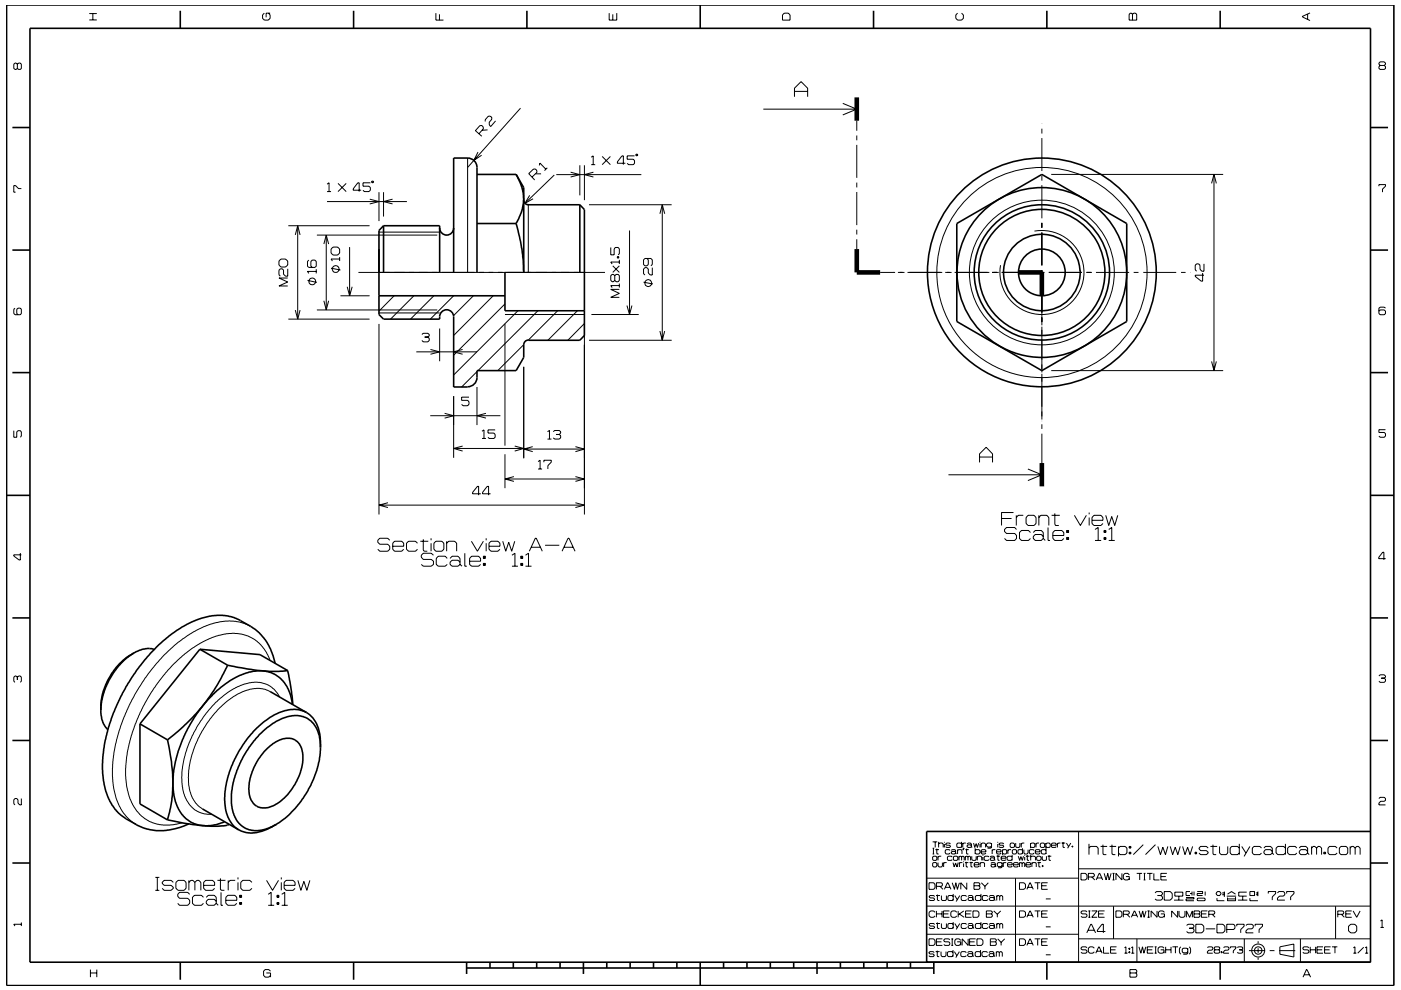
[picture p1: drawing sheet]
<svg xmlns="http://www.w3.org/2000/svg" width="297mm" height="210mm" viewBox="0 0 297 210" stroke-linecap="round" stroke-linejoin="round" font-family="sans-serif">
<g fill="none" stroke="#000" stroke-width=".21">
<path d="M3.7 13.6l-.3-.2h-.2l-.3 .2v.9l.3 .2 .5-.2M3.7 13.6l.2-.2h.4l.2 .2v.9l-.2 .2h-.4l-.2-.2M3.7 13.6v.9M18.9 4.2h1.6M18.9 2.9h1.6M19.7 2.9v1.3M56 2.8l-.3 .4v.7l.3 .4h.9l.4-.4v-.7l-.4-.4M57.3 2.8h-.9v.9M92.4 2.8v1.5h1.6M93.2 3v1.3M129.2 2.8v1.5h1.6v-1.5M129.9 3v1.3"/>
<path d="M166.3 2.8h.8l.4 .4v1.1h-1.6v-1.1zM168.4 19.4h2.8M203 2.8l-.4 .4v.7l.4 .4h.9l.4-.4v-.7l-.4-.4M239.6 2.8h.3l.2 .2 .3-.2h.3l.3 .2v1.3h-1.6v-1.3zM240.1 3v1.3M277.2 3v1.1M277.7 2.7l-1.6 .8v.1l1.6 .8M292.6 13.9l-.2-.3v-.2l.2-.3h.9l.2 .3v.2l-.2 .3M292.6 13.9l-.2 .2v.4l.2 .2h.9l.2-.2v-.4l-.2-.2M292.6 13.9h.9M69.3 39.1l.5-.3v1.8M71.7 38.9l1.7 1.7"/>
<path d="M73.4 38.9l-1.7 1.7M78.5 38.8h-1.5v.7h1.2l.3 .3v.5l-.3 .3h-.9l-.3-.3M78.8 38.5l.3-.1 .1 .2-.3 .2zM99.1 33.5v24.3M101.3 32.3l-.8 1.7 1.6-1.1M101.6 28.4l.9-1.1-.1-.4-.2-.3-.5 .1-.9 1 1.4 1.2M103.4 27.5l-1.2 .1M105.1 25.7l-1 1.1-.3-.3-.1-.6 .6-.6v-.4l-.4-.3h-.4l-.6 .8v.4M110.4 22.9l-11.3 12.6M112.8 37.5l1-.9v-.4l-.3-.4h-.4l-1 1 1.3 1.4M113.5 36.9h1.2M114.3 35.1l.2-.5 1.2 1.3"/>
<path d="M116 35.6l-.6 .6M117.5 37.1l-6.2 6M117.9 37h18.1M121 36.5l1.9 .5-1.9 .5M122.9 35v6.4M123.9 35v7.5M125.3 33.4l.5-.3v1.8M125.3 34.9h.9M125.8 36.5l-1.9 .5 1.9 .5M127.7 33.2l1.7 1.7M129.4 33.2l-1.7 1.7M132.6 34.6h-1.7v-.3l1-1.2h.3v1.8"/>
<path d="M134.5 33.1h-1.5v.7h1.3l.2 .3v.5l-.2 .3h-1l-.3-.3M134.8 32.8l.3-.1 .1 .2-.2 .2zM161.8 23.1h19.9M168.4 20.5v-1.8l1.4-1.4 1.4 1.4v1.8M178.7 21.9l3 1.2-3 1.3M181.7 25.6v2.1M181.7 28.7v1.1M181.7 30.7v7M181.7 38.7v1M220.9 26.2v.1M220.9 27.3v1M220.9 29.3v7"/>
<path d="M220.9 37.3v1M220.9 39.3v7M222.9 37h36.4M256.9 38.9l.5-1.9 .5 1.9M257.4 37v41.6M292.4 39.5v-.3h1.3v.3l-.6 .6v.7M4.5 40h-.6l-.6-.6h-.4v1.4h.4M59.6 54.9h.9l.5 .5v.8l-.5 .4h-.9l-.5-.4v-.8zM61 59h-1.9l1.9 .8-1.9 .9h1.9M61 57v1.6h-.5l-.4-.4v-.9l-.2-.3h-.5l-.3 .3v1l.3 .3M61.1 47.9h17.3M62.6 49.8l.5-1.9 .5 1.9"/>
<path d="M63.1 47.9v19.8M65.2 59.5l2 .4M65.5 55.2l-.3 .3v1l.3 .2h1.3l.3-.2v-1l-.3-.3h-.6l-.3 .3v1l.3 .2M66.5 59a.72 .72 0 0 0-.8 .2 .72 .72 0 0 0-.1 .9l.2 .2a.72 .72 0 0 0 .9-.1 .72 .72 0 0 0 .1-.8M66.5 59h.1M66.5 59l.3 .3M66.8 59.3v.1M67.1 57.6h-1.9l.3 .4M67.1 57.1v.9M67.2 49.9h25.5M68.7 51.8l.5-1.9 .5 1.9M69.2 49.9v15.8"/>
<path d="M69.3 42.8h17M69.3 40.6h.9M70.2 52.8l.4-.4h1l.4 .4v.9l-.4 .4h-1l-.4-.4zM70.2 56.9l2 .4M72 54.9h-1.8l.3 .5M72 54.5v.9M74.1 52.4v10.3M76 57.8h52.3M76.6 40.3h-1.7v-.3l1-1.2h.3v1.8M78.4 42.2l1.9 .6-1.9 .5M80.3 40.8v6.1M80.3 49.2h12.9"/>
<path d="M81.3 40.8v5.1M83.2 42.2l-1.9 .5 1.9 .6M112 43.4v14.4M112.3 41.4l-1 1.7 1.7-.9M124.9 43.4h17.5M129.5 52.5v1.6h.7v-1.3l.3-.3h.6l.2 .3v1l-.2 .3M129.9 56.4l1.4 1.4M130.3 58.5l.3-.3h.5l.2 .3v1l-.2 .3h-.5l-.3-.3M130.3 58.5l-.3-.3h-.2l-.3 .3v1l.3 .3h.2l.3-.3M130.3 58.5v1M130.9 54.4h.3v.3h-.3zM130.9 54.6h.3"/>
<path d="M131.3 55.1v.9M131.3 56.4l-1.4 1.4M131.3 55.6h-1.8l.3 .4M133.5 48.9v17.8M136.4 59.9l2 .3M137.2 54.8l.3 .3v1l-.3 .3h-.5l-.3-.3v-1l.3-.3h1.3l.3 .3v1l-.3 .3M138.3 56.8v1.5h-.4l-.4-.4v-.8l-.3-.3h-.5l-.3 .3v.9l.3 .3M139.9 45.3l.5-1.9 .5 1.9M140.4 43.4v28.8M181.7 40.7v7M181.7 48.7v1M181.7 50.8v2"/>
<path d="M186.6 57.8h3.2M190.4 57.8h1.4M192.4 57.8h7.4M200.4 57.8h1.4M202.4 57.8h7.4M210.4 57.8h1.3M212.4 57.8h7M219.3 49a8.9 8.9 0 0 1 10.5 8.2 8.9 8.9 0 0 1-9.4 9.5 8.9 8.9 0 0 1-8.3-10.4M220.4 57.8h1M220.9 47.2v1.1M220.9 49.3v7M220.9 57.3v1"/>
<path d="M220.9 59.3v9.7M222.4 57.8h7M230.4 57.8h1M232.4 57.8h7M240.4 57.8h1M242.4 57.8h7M250.4 57.8h1M252.4 57.8h.1M255 57.9v1.7h-.3l-1.3-1v-.2h1.9M255.3 56v1.5h-.5l-.4-.4v-.8l-.3-.3h-.4l-.3 .3v.9l.3 .3M3.2 65.4l-.3 .2v.9l.3 .3h1.1l.2-.3v-.9l-.2-.2h-.5l-.2 .2v.9l.2 .3M61.1 67.7h17.3"/>
<path d="M62.6 65.8l.5 1.9 .5-1.9M67.2 65.7h25.5M68.7 63.8l.5 1.9 .5-1.9M72.2 62.7h6.2M73.6 60.8l.5 1.9 .6-1.9M80.3 68.7v40.4M80.3 66.4h12.9M83.6 62.7l-3.3 3.3M87.8 62.7l-5 5M88.3 74.6h12.8M89.4 70.9l.3-.2h1l.3 .2v.3l-.3 .3M90 71.5h.7"/>
<path d="M90.7 71.5l.3 .3v.4l-.3 .3h-1l-.3-.3M91.3 74.1l1.9 .5-1.9 .5M92 62.7l-5 5M93.2 69.7v6.9M96.2 62.7l-5 5M98.1 74.1l-1.9 .5 1.9 .5M100.4 62.7l-4.3 4.3M101.1 78.8l-3.2 3.3M104.6 62.7l-8.4 8.5M107.1 64.5l-10.9 10.8M107.1 66.7h16.8M107.1 68.7v25.8"/>
<path d="M109.8 65.9l-13.6 13.6M111 73.1l-5.5 5.5M111 77.8v19.4M114 65.9l-12.7 12.7M118.2 65.9l-6.2 6.3M122.4 65.9l-6.2 6.3M123.9 68.6l-3.5 3.6M123.9 68.7v40.4M124.9 72.2h17.5M125.4 66.7h10M131.3 61.4h-1.8l1.8 .8-1.8 .9h1.8M131.3 60.6h-1.8l.3 .4"/>
<path d="M131.3 60.2v.8M132.9 64.8l.6 1.9 .5-1.9M139.9 70.2l.5 2 .5-2M220.9 69.3v9.7M220.9 79.3v9.7M222.9 78.6h36.4M256.9 76.7l.5 1.9 .5-1.9M293.7 65.4l-.2-.3h-.9l-.2 .3v1.1l.2 .3h.9l.2-.3v-.5l-.2-.3h-.9l-.2 .3M2.9 91.3v1.4h.7v-1.1l.2-.3h.5l.2 .3v.9l-.2 .2M91.2 88.2h14.9M94.3 87.7l1.9 .5-1.9 .5M96.2 84v13.1"/>
<path d="M96.2 95.1h14.8M98.1 94.6l-1.9 .5 1.9 .6M99.4 84.2h-1.5v.7h1.2l.3 .3v.6l-.3 .3h-.9l-.3-.3M101.1 82.1v8.1M102.2 91.5l.4-.3v1.8M102.2 93h.8M103 87.7l-1.9 .5 1.9 .5M105 91.2h-1.5v.7h1.2l.3 .3v.5l-.3 .3h-1l-.2-.3M107.1 96.3v7.2M109.1 94.6l1.9 .5-1.9 .6M111 95.2h12.9M112.9 94.7l-1.9 .5 1.9 .6"/>
<path d="M114.1 97.9l.4-.3v1.9M114.1 99.5h.8M115.3 98v-.4h1.6v.4l-.7 .8v.7M116.1 91.6l.4-.3v1.8M116.1 93.1h.8M117.3 91.6l.3-.3h1l.3 .3v.3l-.3 .3M117.9 92.2h.7M118.6 92.2l.3 .2v.5l-.3 .2h-1l-.3-.2M122 94.7l1.9 .5-1.9 .6M207.7 98.1v-1.8l1.4-1.4 1.3 1.4v1.8M207.7 96.9h2.7M217.9 99.5l3 1.2-3 1.2"/>
<path d="M220.9 90v1M220.9 92v6.2M220.9 89.3h.1M293.7 91.1h-1.3v.6h1.1l.2 .3v.5l-.2 .2h-.9l-.2-.2M4.3 117.3v1.5h-.2l-1.2-.9v-.2h1.6M80.4 107.1h43.5M82.3 106.6l-1.9 .5 1.9 .5M82.6 114.6l-.4-.4h-1.7l-.4 .4v.4l.4 .4h1.7l.4 .5v.6l-.4 .4h-1.7l-.4-.4M83.3 115.9h2.3v-.7l-.4-.4h-1.6l-.3 .4v1.3l.3 .4h1.6l.4-.4M88.5 115.2l-.4-.4h-1.5l-.4 .4v1.3l.4 .4h1.5l.4-.4M89.1 114.8h1.7M89.7 114.4v2.3l.3 .2h.6"/>
<path d="M91.4 114.2v.4M91.4 115.2v1.7M91.9 117.8l-.5-.5h-1.7l-.4 .5v.4l.4 .5h1.7l.5 .3v.7l-.5 .4h-1.7l-.4-.4M92 115.2l.4-.4h1.3l.4 .4v1.3l-.4 .4h-1.3l-.4-.4zM94.7 115.2l.4-.4h1.3l.4 .4v1.7M94.7 114.8v2.1M94.8 118.4l-.4-.4h-1.5l-.4 .4v1.3l.4 .4h1.5l.4-.4M95.4 118.4l.4-.4h1.3l.4 .4v1.3M97.5 119.2l-.4-.4h-1.3l-.4 .4v.5l.4 .4h1.3l.4-.4M97.5 119.7l.5 .4M98.5 117.3v2.8h.5M99.6 119h2.3v-.6l-.4-.4h-1.5l-.4 .4v1.3l.4 .4h1.5l.4-.4"/>
<path d="M99.9 114.8l1.3 2.1 1.3-2.1M101.9 104.7h-1.7v-.3l1-1.2h.3v1.8M102.5 118h.4v.4h-.4zM102.5 119.5h.4v.4h-.4zM102.7 118v.4M102.7 119.5v.4M103.1 114.2v.4M103.1 115.2v1.7M103.7 115.9h2.3v-.7l-.4-.4h-1.5l-.4 .4v1.3l.4 .4h1.5l.4-.4M104 104.7h-1.7v-.3l1-1.2h.3v1.8M106.6 114.8l.6 2.1 .7-1.9 .6 1.9 .6-2.1M107.1 101.6h16.8"/>
<path d="M108.5 117.8l.7-.5v2.8M109 101.1l-1.9 .5 1.9 .5M110.4 118h.4v.4h-.4zM110.4 119.5h.4v.4h-.4zM110.6 118v.4M110.6 119.5v.4M111.4 117.8l.7-.5v2.8M112.2 116.9l1.3-2.7h.2l1.3 2.7M112.6 116.1h2M115.6 115.7h3M119.2 116.9l1.2-2.7h.2l1.3 2.7M119.6 116.1h1.9"/>
<path d="M122 101.1l1.9 .5-1.9 .5M122 106.6l1.9 .5-1.9 .6M201.1 100.7h19.8M212.3 110h2.2M214.9 108.7h-2.6v2.8M215.5 109.3v2.2M215.5 112.3l-.4-.4h-1.7l-.4 .4v.4l.4 .4h1.7l.4 .5v.6l-.4 .4h-1.7l-.4-.4M217 109.3h-1.1l-.4 .5M218 109.3h1.2l.5 .5v1.2l-.5 .5h-1.2l-.5-.5v-1.2zM218.5 112.9l-.4-.4h-1.5l-.4 .4v1.3l.4 .4h1.5l.4-.4M219.1 112.9l.4-.4h1.3l.4 .4v1.3M220.3 109.3v2.2"/>
<path d="M220.3 109.8l.4-.5h1.3l.4 .5v1.7M221.2 113.8l-.4-.4h-1.3l-.4 .4v.4l.4 .4h1.3l.4-.4M221.2 114.2l.4 .4M222.2 111.9v2.7h.4M223 109.3h1.7M223.2 113.6h2.3v-.7l-.4-.4h-1.5l-.4 .4v1.3l.4 .4h1.5l.4-.4M223.6 108.9v2.3l.2 .3h.7M226.1 112.5h.5v.4h-.5zM226.1 114h.5v.4h-.5zM226.4 112.5v.4M226.4 114v.4M227.8 109.3l1.3 2.2 1.2-2.2"/>
<path d="M230.9 108.7v.4M230.9 109.8v1.7M231.5 110.4h2.3v-.6l-.4-.5h-1.5l-.4 .5v1.2l.4 .5h1.5l.4-.5M232.2 112.3l.6-.4v2.7M232.2 114.6h1.3M234.1 112.5h.4v.4h-.4zM234.1 114h.4v.4h-.4zM234.3 112.5v.4M234.3 114v.4M234.4 109.3l.7 2.2 .6-1.9 .6 1.9 .7-2.2M235.1 114.6h1.2M235.1 112.3l.6-.4v2.7"/>
<path d="M293.8 118.5h-1.5v-.3l.9-1.1h.2v1.6M53.1 132.8l-2.4-.9-2.9-.2-3.3 .7-3.5 1.6-3.3 2.3-3.1 2.8-3.8 4.7-2.3 3.6-2.2 4.7-1.6 4.8-.7 4.2-.2 3.5 .4 2.9 .4 1.9 .7 1.5 1.6 2.4 2 1.6M108.5 120.1h1.3M111.4 120.1h1.3M3.7 143.6l-.3-.2h-.2l-.3 .2v.9l.3 .2M3.7 143.6l.2-.2h.4l.2 .2v.9l-.2 .2M3.7 143.6v.6M57.2 140.1l-.7-1.7-1.2-1.6-1.2-1-1.5-.9-1.4-.4-2-.2-1.6 .2-1.9 .5-2.6 1.1-2.3 1.4-3.8 3.2-1.9 2.1-1.7 2.1-2.7 4.2-1 2-1.2 3-.9 2.9-.6 2.7-.3 2.6-.1 2.3 .2 2.1 .6 2.2 .7 1.7 .9 1.5 1.1 1 1.8 1.2 1.5 .5 1.2 .2 2.3-.1 1.7-.4M57.3 146.7l-1.1-.5-1.8-.2-1.5 .2-2.3 .9-1.7 1.1-1.6 1.2-1.2 1.2-1.9 2.4-1.4 2.1-1.3 2.7-.8 2.3-.6 2.5-.2 2.3 .1 1.6 .5 1.9 .6 1.3a4.7 4.7 0 0 0 1.7 1.8l.1 .1M59.3 147.9l-.6-1-.9-.9a6.5 6.5 0 0 0-7.1-.5l-2.3 1.3-1.8 1.4-1.6 1.6-1.3 1.4-1.7 2.5-1.9 3.8-1.1 3.4-.4 2.4-.1 1.7 .1 1.8 .4 1.6 .6 1.3 .9 1.3a5.4 5.4 0 0 0 4.4 1.7M292.4 143.4l.2-.3h.9l.2 .3v.2l-.2 .2M292.9 143.8h.6"/>
<path d="M293.5 143.8l.2 .3v.4l-.2 .2h-.9l-.2-.2M4.5 169.4v1.3h-.3l-.4-.4v-.7l-.2-.2h-.4l-.3 .2v.9l.3 .2M197.7 178.6h1M197.7 179.9h.4M197.9 179.9v1.2M198.3 178.6v1.1M198.6 180v1.1h.4M199 179l.2-.2h.6l.2 .2v.7M199 178.6v1.1M200.2 178.6v.1M200.2 179v.7M201.5 179l-.2-.2h-.6l-.2 .3 .2 .2h.6l.2 .3-.2 .1h-.6l-.2-.1"/>
<path d="M203.9 179l-.2-.2h-.7l-.1 .2v.6l.1 .1h.7l.2-.1M203.9 178.6v1.1M204.1 178.8v.9M204.2 179.9h.2l-.2 .4zM204.3 179.9l-.1 .4M204.8 178.8h-.5l-.2 .2M204.9 180v1.1h.4M205 179l.2-.2h.6l.2 .2v.6M206 179.4l-.2-.2h-.6l-.2 .2 .2 .3h.6l.2-.1M206 179.6l.1 .1M206.4 178.8l.3 .9 .3-.8 .2 .8 .3-.9M206.8 179.9v1.2"/>
<path d="M207.8 178.6v.1M207.8 179v.7M208 179l.2-.2h.5l.3 .2v.7M208 178.8v.9M210.2 179l-.2-.2h-.6l-.2 .2v.4l.2 .3h.6l.2-.3M210.2 178.8v.9l-.2 .2h-.6M211.5 178.6v.1M211.5 179v.7M212.8 179l-.2-.2h-.6l-.2 .3 .2 .2h.6l.2 .3-.2 .1h-.6l-.2-.1M214.3 178.8h.6l.2 .2v.6l-.2 .1h-.6l-.1-.1v-.6zM215.3 178.8v.8l.2 .1h.6l.1-.1v-.8M216.5 178.8v.9"/>
<path d="M216.8 179.9v1.2M217.2 178.8h-.5l-.2 .2M218.5 179l.2-.2h.5l.2 .2v.6l-.2 .1h-.5l-.2-.1M218.5 178.8v1.1M219.7 178.8v.9M220.3 178.8h-.5l-.1 .2M220.6 179l.2-.2h.5l.2 .2v.6l-.2 .1h-.5l-.2-.1zM221.7 179l.3-.2h.5l.2 .2v.6l-.2 .1h-.5l-.3-.1M221.7 178.8v1.1M221.8 179.9v1.2M222.9 179.3h1l-.1-.5h-.7l-.2 .2v.6l.2 .1h.7l.1-.1M224.2 178.8v.9"/>
<path d="M224.8 178.8h-.4l-.2 .2M225.1 178.8h.7M225.4 178.6v1.1h.4M226.1 178.8l.5 .8M227 178.8l-.6 1.1M227.3 179.4h.2v.3h-.2zM227.4 179.4v.3M228.7 176.4v27.7M230.9 179.9l.3-.4h1.3l.3 .4v1.4M230.9 179v2.3M233.3 179.5h1.4M233.8 179.2v1.9l.2 .2h.6"/>
<path d="M235.2 179.5h1.4M235.8 179.2v1.9l.2 .2h.5M237.1 179.9l.4-.4h1l.4 .4v1l-.4 .4h-1l-.4-.4M237.1 179.5v2.1M239.4 179.5h.4v.4h-.4zM239.6 179.5v.4M242.4 179.2l-2.1 2.1M245 179.2l-2.1 2.1M245.5 179.5l.5 1.8 .5-1.6 .6 1.6 .5-1.8M248.1 179.5l.5 1.8 .6-1.6 .5 1.6 .5-1.8M250.7 179.5l.5 1.8 .6-1.6 .5 1.6 .6-1.8M256.2 179.9l-.4-.4h-1.2l-.4 .4 .4 .5h1.2l.4 .5-.4 .4h-1.2l-.4-.4"/>
<path d="M256.6 179.5h1.5M257.2 179.2v1.9l.1 .2h.6M258.6 179.5v1.4l.3 .4h1.1l.3-.4v-1.4M262.8 179.9l-.4-.4h-1.2l-.4 .4v1l.4 .4h1.2l.4-.4M262.8 179v2.3M263.3 179.5l.9 1.4M265 179.5l-1.2 2.1M267.5 179.9l-.4-.4h-1.2l-.4 .4v1l.4 .4h1.2l.4-.4M268 179.9l.3-.4h1.1l.3 .4v1M272.5 179.9l-.3-.4h-1.3l-.3 .4v1l.3 .4h1.3l.3-.4M272.5 179v2.3M274.9 179.9l-.3-.4h-1.2l-.4 .4v1l.4 .4h1.2l.3-.4"/>
<path d="M275.5 179.9l.3-.4h1.1l.3 .4v1M278.1 179.9l.3-.4h.4l.3 .4M278.1 179.5v1.8M279.1 179.9l.4-.4h.3l.4 .4v1.4M279.1 179.9v1.4M283.5 179.9l-.4-.4h-1.2l-.3 .4v1l.3 .4h1.2l.4-.4M284.3 179.5h1.1l.3 .4v1l-.3 .4h-1.1l-.3-.4v-1zM286.3 179.9l.3-.4h.3l.4 .4M286.3 179.5v1.8M287.3 179.9l.4-.4h.3l.4 .4v1.4M287.3 179.9v1.4M292.4 169.4l.2-.3h.9l.2 .3v.3l-.2 .3h-.8l-.3 .3v.4h1.3"/>
<path d="M4.5 195.7v.7M4.5 196h-1.6l.3 .4M32.9 186.1h.9M32.9 188.8h.9M33.4 186.1v2.7M36.7 187.2l-.4-.5h-1.5l-.4 .5v.2l.4 .4h1.5l.4 .4v.2l-.4 .4h-1.5l-.4-.4M37.3 187.2l.5-.5h1.2l.5 .5v1.2l-.5 .4h-1.2l-.5-.4zM40 187.2l.5-.5h.4l.4 .5M40 186.7v2.1M40.2 189.7l-.4-.4h-1.7l-.4 .4v.4l.4 .4h1.7l.4 .5v.6l-.4 .4h-1.7l-.4-.4M41.3 187.2l.4-.5h.5l.4 .5v1.6M41.3 187.2v1.6"/>
<path d="M43.1 190.3l-.4-.4h-1.5l-.4 .4v1.3l.4 .4h1.5l.4-.4M43.2 187.8h2.3v-.6l-.4-.5h-1.5l-.4 .5v1.2l.4 .4h1.5l.4-.4M43.7 190.3l.5-.4h1.2l.4 .4v1.3M45.8 191.2l-.4-.4h-1.2l-.5 .4v.4l.5 .4h1.2l.4-.4M45.8 191.6l.5 .4M46.1 186.7h1.7M46.7 186.3v2.3l.2 .2h.7M46.9 189.3v2.7h.4M47.9 191h2.3v-.7l-.4-.4h-1.5l-.4 .4v1.3l.4 .4h1.5l.4-.4M48.4 186.7v2.1M49.9 186.7h-1.1l-.4 .4M50.5 186.1v.4"/>
<path d="M50.5 187.2v1.6M50.8 189.9h.4v.4h-.4zM50.8 191.4h.4v.4h-.4zM51 189.9v.4M51 191.4v.4M53.4 187.2l-.4-.5h-1.5l-.5 .5v1.2l.5 .4h1.5l.4-.4M56.5 186.7l1.3 2.1 1.2-2.1M56.9 192h1.2M56.9 189.7l.6-.4v2.7M58.7 189.9h.4v.4h-.4zM58.7 191.4h.4v.4h-.4zM58.9 189.9v.4"/>
<path d="M58.9 191.4v.4M59.6 186.1v.4M59.6 187.1v1.7M59.7 192h1.3M59.7 189.7l.7-.4v2.7M60.2 187.8h2.4v-.6l-.5-.5h-1.4l-.5 .5v1.2l.5 .4h1.4l.5-.4M63.2 186.7l.6 2.1 .6-1.9 .7 1.9 .6-2.1M196.5 198.2h32.2M196.5 192.2h94.1M196.6 186.3h32.1M197 199.1h.9l.3 .4v.7l-.3 .3h-.9zM197 187.2h.9l.3 .4v.7l-.3 .3h-.9z"/>
<path d="M197.7 181.1h.4M197.7 181.8l.2-.2h.6l.1 .2v.5l-.1 .2h-.6l-.2-.2zM197.7 183.1l.2-.1h.6l.1 .1v.6l-.1 .2h-.6l-.2-.2zM198.2 190.2l-.2-.3h-.8l-.2 .3 .2 .3h.8l.2 .3-.2 .2h-.8l-.2-.2M198.2 196.1l-.2-.2h-.8l-.2 .2 .2 .3h.8l.2 .2-.2 .3h-.8l-.2-.2M198.2 193.5l-.2-.3h-.7l-.3 .3v.8l.3 .3h.7l.2-.3M198.3 180.2h.8M198.5 189.9h.8M198.5 195.9h.8M198.5 188h1.1l.2-.2v-.4l-.2-.2h-1.1v1.4M198.5 199.8h1.1M198.5 193.2v1.4"/>
<path d="M198.5 193.8h1.2M198.7 189.7v1.2l.5 .1M198.7 195.7v1.1l.5 .1M198.9 183v.7l.2 .2h.5l.2-.2v-.7M198.9 181.6v.9M199.3 188l.6 .6M199.6 181.6h-.5l-.2 .2M199.6 189.9v.9l.2 .2h.6l.3-.2v-.9M199.6 195.9v.8l.2 .2h.6l.3-.2v-.8M199.7 193.2v1.4M199.8 199.1h-1.3v1.4h1.3M200 193.8h1.1"/>
<path d="M200.1 183v.9M200.2 188.6l.7-1.4h.1l.6 1.4M200.4 188.2h1M200.7 183h-.5l-.1 .1M201.3 193.2h-1.3v1.4h1.3M201.4 199.3l-.2-.2h-.9l-.2 .5 .2 .2h.9l.2 .2v.3l-.2 .2h-.9l-.2-.2M201.4 180.4l-.1-.2h-.7l-.2 .2v.5l.2 .2h.7l.1-.2M201.7 180.4l.2-.2h.5l.2 .2v.5M201.7 199.1h.4M201.9 199.1v1.4M201.9 187.2l.5 1.4 .2-1.4 .4 1.4 .4-1.4M201.9 181.8l-.2-.2h-.7l-.1 .2v.5l.1 .2h.7l.2-.2"/>
<path d="M202.1 183l.2 .9 .3-.9 .3 .9 .3-.9M202.1 190.2l-.2-.3h-.7l-.2 .3v.6l.2 .2h.7l.2-.2M202.1 196.1l-.2-.2h-.7l-.2 .2v.6l.2 .2h.7l.2-.2M202.1 189.6v1.4M202.1 195.6v1.3M202.1 181.8l.2-.2h.6l.2 .2v.5l-.2 .2h-.6l-.2-.2zM202.4 189.9l.5 .9M202.4 195.9l.5 .8M202.6 180.8l-.2-.2h-.5l-.2 .2 .2 .3h.5l.2-.2M202.6 180.9l.2 .2M202.9 193.5l-.3-.3h-.7l-.3 .3v.8l.3 .3h.7l.3-.3M202.9 199.8h.8v.7"/>
<path d="M203 180.4l.2-.2h.6l.2 .2v.7M203 180.2v.9M203.2 193.2v1.4M203.3 181.8l.2-.2 .4 .2M203.3 181.6v.9M203.4 193.8l1 .8M203.4 183v.9M203.5 189.9l-.8 1.3M203.5 195.9l-.8 1.2M203.7 199.5l-.3-.4h-.7l-.3 .4v.7l.3 .3h.7l.3-.3M203.9 181.8v.7M203.9 181.8l.1-.2 .4 .2v.7"/>
<path d="M204 183h-.4l-.2 .1M204.3 182.7v.2M204.3 183.1v.8M204.3 193.2l-1.1 .8M204.6 183h.7M204.7 180.2h.7M204.7 181.6v.9M204.7 181.8l.1-.2 .4 .2M204.7 193.8h1.1M204.8 182.8v1l.4 .1M204.9 190.2l-.2-.3h-.7l-.2 .3v.6l.2 .2h.7l.2-.2M204.9 196.1l-.2-.2h-.7l-.2 .2v.6l.2 .2h.7l.2-.2"/>
<path d="M205 187.2v1.4l-1.3-1.4v1.4M205.2 190.2l.2-.3h.7l.2 .3v.6M205.2 196.1l.2-.2h.7l.2 .2v.6M205.2 181.8v.7M205.2 181.8l.2-.2 .4 .2v.7M205.3 199.1v1.4l-1.3-1.4v1.4M205.6 183h.7M205.6 199.8h1M205.9 182.8v1l.3 .1M206 193.2h-1.3v1.4h1.3M206 181.6v.7l.2 .2h.6l.2-.2v-.7M206.3 193.2h1l.3 .3v.8l-.3 .3h-1z"/>
<path d="M206.3 190.6l-.2-.2h-.7l-.2 .2 .2 .4h.7l.2-.2M206.3 196.5l-.2-.2h-.7l-.2 .2 .2 .4h.7l.2-.2M206.3 190.8l.2 .2M206.3 196.7l.2 .2M206.5 187.2h1.1l.2 .2-.2 .5 .2 .2v.3l-.2 .2h-1.1zM206.5 187.9h1.1M206.5 183.4h1.1l-.2-.4h-.7l-.2 .1v.6l.2 .2h.7l.2-.2M206.8 180.4l.1-.2h.7l.2 .2v.5l-.2 .2h-.7l-.1-.2M206.8 199.1h-1.2v1.4h1.2M207.1 199.1h1l.3 .4v.7l-.3 .3h-1zM207.2 181.8l.2-.2h.5l.2 .2v.7M207.2 181.6v.9"/>
<path d="M207.8 183.1l.2-.1h.6l.1 .1v.8M207.8 183v.9M208 190.2l-.2-.3h-.8l-.2 .3v.6l.2 .2h.8l.2-.2M208 196.1l-.2-.2h-.8l-.2 .2v.6l.2 .2h.8l.2-.2M208 189.6v1.4M208 195.6v1.3M208 180.7h1v-.3l-.2-.2h-.6l-.2 .2v.5l.2 .2h.6l.2-.2M208.1 187.2l.7 .8M208.4 181.3v.2M208.4 181.8v.7M208.8 188v.6M209.1 193.2h1.1l.2 .2-.2 .4 .2 .2v.3l-.2 .3h-1.1z"/>
<path d="M209.1 193.8h1.1M209.5 190.2l-.3-.3h-.7l-.2 .3v.6l.2 .2h.7l.3-.2M209.5 196.1l-.3-.2h-.7l-.2 .2v.6l.2 .2h.7l.3-.2M209.5 187.2l-.7 .8M209.7 181.8l-.2-.2h-.7l-.1 .2v.5l.1 .2h.7l.2-.2M209.7 190.2l.3-.3h.6l.2 .3v.6M209.7 196.1l.3-.2h.6l.2 .2v.6M209.9 181.8l.2-.2h.5l.3 .2v.5M210 199.1h1l.2 .2-.2 .5 .2 .2v.3l-.2 .2h-1zM210 199.8h1M210.1 183.1l.2-.1h.5l.2 .1v.6M210.4 180.2v.9"/>
<path d="M210.7 193.2l.8 .7M210.8 190.6l-.2-.2h-.6l-.3 .2v.2l.3 .2h.6l.2-.2M210.8 196.5l-.2-.2h-.6l-.3 .2v.2l.3 .2h.6l.2-.2M210.8 190.8l.2 .2M210.8 196.7l.2 .2M210.9 182.2l-.3-.3h-.5l-.2 .3 .2 .3h.5l.3-.2M210.9 182.3l.1 .2M211 183.5l-.2-.2h-.5l-.2 .2 .2 .4h.5l.2-.2M211 183.7l.2 .2M211 180.2h-.4l-.2 .2M211.3 181.6h.7M211.3 180.7h1l-.2-.5h-.6l-.2 .2v.5l.2 .2h.6l.2-.2"/>
<path d="M211.3 190.2l.2-.3 .5 .3M211.3 189.9v1.1M211.3 195.9v1M211.3 196.1l.2-.2 .5 .2M211.5 193.9v.7M211.5 199.1l.8 .8M211.6 181.4v1l.3 .1M212 190.2l.2-.3 .4 .3v.8M212 190.2v.8M212 196.1v.8M212 196.1l.2-.2 .4 .2v.8M212.2 193.2l-.7 .7"/>
<path d="M212.3 182h1v-.2l-.2-.2h-.6l-.2 .2v.5l.2 .2h.6l.2-.2M212.3 199.9v.6M212.5 183.1l-.2-.1h-.7l-.2 .1v.5l.2 .2h.7l.2-.2M212.5 183v.9l-.2 .2h-.7M212.6 180.4l.1-.2h.6l.1 .2v.5l-.1 .2h-.6l-.1-.2M212.6 180.2v1.1M212.7 183v.9M213 199.1l-.7 .8M213.4 183h-.5l-.2 .1M213.6 183.4h1l-.1-.4h-.7l-.2 .1v.6l.2 .2h.7l.1-.2M213.7 180.2v.9M214.4 180.2h-.5l-.2 .2"/>
<path d="M214.6 181.8l-.2-.2h-.7l-.2 .2v.5l.2 .2h.7l.2-.2M214.6 181.3v1.2M214.6 180.4l.2-.2h.5l.2 .2v.5l-.2 .2h-.5l-.2-.2zM214.9 183.4h1l-.2-.4h-.6l-.2 .1v.6l.2 .2h.6l.2-.2M215.3 186.3v17.8M215.9 181.6l.3 .9 .2-.8 .3 .8 .3-.9M216.2 183v.9M216.2 183.1l.2-.1 .3 .1M216.2 199.1h.9l.3 .4v.7l-.3 .3h-.9zM216.2 187.2h.9l.3 .4v.7l-.3 .3h-.9zM216.2 193.2h.9l.3 .3v.8l-.3 .3h-.9zM216.7 183.1l.2-.1 .4 .1v.8"/>
<path d="M216.7 183.1v.8M216.8 180.4l-.2-.2h-.6l-.2 .2v.5l.2 .2h.6l.2-.2M217.1 180.2v.7l.2 .2h.5l.2-.2v-.7M217.3 181.3v.2M217.3 181.8v.7M217.5 183.4h1l-.1-.4h-.7l-.2 .1v.6l.2 .2h.7l.1-.2M217.5 181.6h.8M217.7 194.6l.7-1.4 .7 1.4M217.7 188.6l.7-1.4 .7 1.4M217.8 181.4v1l.4 .1M217.9 194.1h1M217.9 188.2h1"/>
<path d="M218.5 181.8l.2-.2h.6l.2 .2v.7M218.5 181.3v1.2M218.8 183.1l.2-.1h.5l.2 .1v.8M218.8 183v.9M219.2 180.4l-.1-.2h-.7l-.2 .2v.5l.2 .2h.7l.1-.2M219.4 199.1h1.2M219.4 193.2h1.2M219.4 187.2h1.2M219.5 180.7h1l-.2-.5h-.6l-.2 .2v.5l.2 .2h.6l.2-.2M219.8 181.8l.2-.2h.5l.2 .2v.5l-.2 .2h-.5l-.2-.2zM220 183h.7M220 187.2v1.4"/>
<path d="M220 193.2v1.4M220 199.1v1.4M220.3 182.8v1l.3 .1M220.8 199.8h1.1M220.8 193.8h1.1M220.8 187.9h1.1M221 183.6h.1v.2h-.1zM221 181.6v.7l.1 .2h.6l.2-.2v-.7M221.1 183.6v.2M221.7 196.6h1.1M221.7 190.7h1.1M221.8 180.4l-.2-.2h-.6l-.2 .2v.5l.2 .2h.6l.2-.2"/>
<path d="M222.1 199.1h-1.3v1.4h1.3M222.1 187.2h-1.3v1.4h1.3M222.1 193.2h-1.3v1.4h1.3M222.1 181.6h.8M222.4 181.4v1l.4 .1M228.7 199.1h61.9M228.7 184.3h61.9M229.2 185.2h.9l.4 .4v.7l-.4 .3h-.9zM230.4 197.9l.9-1.9h.1l.9 1.9M230.5 193.4l-.2-.2h-.9l-.2 .2 .2 .4h.9l.2 .2v.3l-.2 .3h-.9l-.2-.3M230.7 197.3h1.3M230.8 186h1l.2-.2v-.3l-.2-.3h-1v1.4"/>
<path d="M230.8 193.2h.4M230.8 194.6h.4M231 193.2v1.4M231.5 186l.6 .6M231.5 193.2h1.1l-1.1 1.4h1.1M232.4 186.6l.6-1.4h.2l.6 1.4M232.6 186.2h1M232.9 193.8h1.1M234.1 185.2l.4 1.4 .4-1.4 .3 1.4 .4-1.4M234.2 193.2h-1.3v1.4h1.3M234.4 197.6h-1.7v-.3l.9-1.3h.3v1.9M235.9 185.2h.4"/>
<path d="M235.9 186.6h.4M236.1 185.2v1.4M236.1 192.2v6.9M236.6 193.2h1l.3 .3v.8l-.3 .3h-1zM237.9 185.2v1.4l-1.3-1.4v1.4M238.2 193.9h1l.2-.2v-.3l-.2-.2h-1v1.4M238.7 185.9h.7v.7M238.9 193.9l.7 .7M239.4 180.8h.4v.3h-.4zM239.4 185.6l-.3-.4h-.6l-.3 .4v.7l.3 .3h.6l.3-.3M239.6 180.8v.3M239.9 194.6l.6-1.4 .7 1.4"/>
<path d="M240.1 194.1h.9M241 185.2h1.1M241 199.1v5M241.5 193.2l.4 1.4 .4-1.4 .3 1.4 .4-1.4M241.6 185.2v1.4M242.5 185.2h.4M242.5 186.6h.4M242.7 185.2v1.4M243.2 185.2h1.1M243.3 193.2h.5M243.3 194.6h.5M243.5 193.2v1.4"/>
<path d="M243.8 185.2v1.4M244.6 185.2v1.4h1.2M244.9 189.4l.3-.3h1l.3 .3v.2l-.3 .3M245.3 193.2v1.4l-1.2-1.4v1.4M245.4 189.9h.8M246.1 193.8h.8v.8M246.1 185.9h1.1M246.2 189.9l.3 .3v.5l-.3 .2h-1l-.3-.2M246.8 189.1h1.3l.4 .4v1l-.4 .4h-1.3zM246.9 193.5l-.4-.3h-.6l-.3 .3v.8l.3 .3h.6l.4-.3M247.4 185.2h-1.3v1.4h1.3M248.9 190.9h2"/>
<path d="M249.1 189.2h1.7v.9h-1.7zM249.7 193.2v1.4l-1.3-1.4v1.4M249.9 190.1v.8M250 193.2v1.1l.3 .3h.6l.3-.3v-1.1M251.5 190.4h1.6v.3h-1.6v.3h1.6M251.5 194.6v-1.4l.7 1.4 .6-1.4v1.4M251.6 196.3l.3-.3h1l.3 .3v.3l-.3 .3M252.1 196.9h.8M252.3 189.1h-.8v.8h.8M252.3 189.5h.4M252.7 189.1v.8M252.9 196.9l.3 .2v.5l-.3 .3h-1l-.3-.3"/>
<path d="M253.1 193.2h1.1l.2 .2-.2 .4 .2 .3v.2l-.2 .3h-1.1zM253.1 193.8h1.1M253.2 189.1v.8M253.4 180.8h.3v.3h-.3zM253.5 196h1.3l.4 .5v.9l-.4 .5h-1.3zM253.5 180.8v.3M253.8 189.1h1.2v.4h-1.2v.4h1.2M254 190.5h1.4l.1 .4-.1 .1h-1.4l-.2-.1zM254.7 193.8h1.1M255.5 189.1v.8M255.6 197h2M256 193.2h-1.3v1.4h1.3"/>
<path d="M256.3 193.9h1l.3-.2v-.3l-.3-.2h-1v1.4M257 193.9l.6 .7M258 196h1.3l.4 .5v.9l-.4 .5h-1.3zM258 190.5v.5h1.6M258.1 189.1h.5l.3 .3v.2l-.3 .3h-.5l-.2-.3v-.2zM259.1 189.4h.5M259.1 189.8h.5M259.6 189.1v1.1M260.1 190.1h2M260.1 197.1h1.4l.3-.2v-.6l-.3-.3h-1.4v1.9M260.3 190.7h1.7M260.3 190.4v.6h1.7v-.6"/>
<path d="M260.3 189.6l.8-.5 .9 .5M262.2 196.5v-.5h1.6v.5l-.7 .6v.8M262.5 190.9h2M263.5 190.1v.8M263.8 199.1v5M264.2 196.3l.3-.3h.9l.3 .3v.4l-.3 .3h-.8l-.4 .4v.5h1.5M264.3 189.2h-1.7v.9h1.7M265 189.1h1v.8h-1zM265 190.5v.5h1.7M266.1 196.5v-.5h1.6v.5l-.7 .6v.8M266.3 189.4h.4M266.3 189.8h.4"/>
<path d="M266.7 189.1v1M266.7 199.6v.5M268.9 189.5v-.4h1.6v.4l-.8 .7v.7M269.7 180.6l-.3-.4h-1.1l-.3 .4v.3l.3 .4h1.1l.3-.4M269.7 180.9l.4 .4M270.8 189.4l.3-.3h1l.3 .3v.4l-.3 .3h-.8l-.5 .4v.4h1.6M272.8 189.5v-.4h1.6v.4l-.8 .7v.7M275.7 199.1v5M277.2 180.6l-.3-.4h-1.1l-.3 .4v.3l.3 .4h1.1l.3-.4M277.2 180.9l.4 .4M280.7 180.8h.3v.3h-.3zM280.9 180.8v.3"/>
<path d="M283.2 192.2v6.9M283.6 193.9h1.1l.2-.2v-.3l-.2-.2h-1.1v1.4M284.4 193.9l.6 .7M285.3 193.8h1.1M285.9 196.5l.5-.5h.8l.5 .5v.9l-.5 .5h-.8l-.5-.5zM286.6 193.2h-1.3v1.4h1.3M286.9 193.2l.8 1.4 .7-1.4M292.7 195.4l.3-.3v1.6M292.7 196.7h.7M19.2 206.4h1.3M19.2 205.7v1.6M20.5 205.7v1.6"/>
<path d="M56.5 206.4h.9v.9M57.4 206l-.4-.4h-.8l-.3 .4v.9l.3 .4h.8l.4-.4M198.1 202l-.2-.2h-.8l-.2 .2 .2 .3h.8l.2 .3-.2 .3h-.8l-.2-.2M198.4 201.8h.8M198.7 201.6v1.2l.4 .1M199.5 201.8v.9l.2 .2h.7l.2-.2v-.9M201.7 200.5h.4M202.1 202l-.3-.2h-.7l-.2 .2v.7l.2 .2h.7l.3-.2M202.1 201.5v1.4M202.3 201.8l.6 .9M203.4 201.8l-.8 1.3M204.9 202l-.3-.2h-.7l-.2 .2v.7l.2 .2h.7l.3-.2"/>
<path d="M205.1 202.1l.3-.3h.6l.2 .3v.6M206.2 202.5l-.2-.2h-.6l-.3 .2v.2l.3 .2h.6l.2-.2M206.2 202.7l.3 .2M207.9 202.1l-.2-.3h-.7l-.2 .3v.6l.2 .2h.7l.2-.2M207.9 201.5v1.4M209.4 202.1l-.2-.3h-.8l-.2 .3v.6l.2 .2h.8l.2-.2M209.7 202.1l.2-.3h.6l.2 .3v.6M210.7 202.5l-.2-.2h-.6l-.2 .2 .2 .4h.6l.2-.2M210.7 202.7l.2 .2M211.2 201.8v1.1M211.2 202.1l.2-.3 .5 .3M211.9 202.1l.2-.3 .4 .3v.8"/>
<path d="M211.9 202.1v.8M217.7 200.5l.7-1.4 .7 1.4M217.9 200.1h1M221.7 202.5h1.1M230.5 201l-.2-.2h-.9l-.2 .4 .2 .3h.9l.2 .2v.3l-.2 .2h-.9l-.2-.2M232 201.1l-.3-.3h-.6l-.3 .3v.8l.3 .3h.6l.3-.3M232.3 202.2l.7-1.4 .7 1.4M232.5 201.8h1M234 200.8v1.4h1.2M235.5 201.5h1M236.7 200.8h-1.2v1.4h1.2M238.4 202.2h.7"/>
<path d="M238.4 201l.3-.2v1.4M239.3 201.1h.3v.2h-.3zM239.3 201.9h.3v.2h-.3zM239.4 201.1v.2M239.4 201.9v.2M239.6 205.6h1.2l.2 .3-.2 .5 .2 .2v.4l-.2 .3h-1.2zM239.6 206.4h1.2M239.9 202.2h.6M239.9 201l.3-.2v1.4M241.5 200.8l.4 1.4 .3-1.4 .3 1.4 .4-1.4M243.2 201.5h1.1M244.5 200.8h-1.3v1.4h1.3"/>
<path d="M244.8 200.8h.4M244.8 202.2h.4M245 200.8v1.4M246.1 201.5h.7v.7M246.8 201.1l-.3-.3h-.6l-.4 .3v.8l.4 .3h.6l.3-.3M247.1 201.5h1.2M247.1 200.8v1.4M248.3 200.8v1.4M248.6 200.8h1.2M249.2 200.8v1.4M250.4 200.8a1.09 1.09 0 0 0 0 1.6M251.8 201.3l-.2-.2h-.7l-.2 .2v.6l.2 .2h.7l.2-.2"/>
<path d="M251.8 201.1v1.1l-.2 .2h-.7M252.1 200.8a1.1 1.1 0 0 1 0 1.6M256 201l.2-.2h.7l.2 .2v.3l-.2 .2h-.6l-.3 .4v.3h1.1M257.6 201.5l-.2-.3v-.2l.2-.2h.8l.2 .2-.2 .5M257.6 201.5h.8M257.6 201.5l-.2 .2v.3l.2 .2h.8l.2-.2v-.3l-.2-.2M258.9 201.9h.2v.2h-.2zM259 201.9v.2M259.4 201l.2-.2h.7l.3 .2v.3l-.3 .2h-.6l-.3 .4v.3h1.2M260.9 201.1v-.3h1.1v.3l-.5 .6v.5M262.3 201l.2-.2h.8l.2 .2-.2 .5M262.8 201.5h.5"/>
<path d="M263.3 201.5l.2 .2v.3l-.2 .2h-.8l-.2-.2M264.8 201.6h3.4M266.7 201.1v1M266.7 203.1v.5M269.2 201.6h1M271.2 201.6h3.4M274.3 203l-2.9-.6v-1.6l2.9-.6v2.8M276.3 207.3l.7-1.6h.1l.8 1.6M276.5 206.8h1.1M277.5 201l-.2-.2h-.9l-.2 .4 .2 .3h.9l.2 .2v.3l-.2 .2h-.9l-.2-.2M277.8 201.5h1.1M277.8 200.8v1.4"/>
<path d="M278.9 200.8v1.4M279.2 201.5h1.1M280.5 200.8h-1.3v1.4h1.3M280.8 201.5h1.1M282.1 200.8h-1.3v1.4h1.3M282.4 200.8h1.1M283 200.8v1.4M286.9 202.2h.7M286.9 201l.4-.2v1.4M289.1 200.9l-1.2 1.3M289.4 202.2h.7M289.4 201l.4-.2v1.4"/>
<circle cx="71.2" cy="57.1" r=".72"/>
<circle cx="220.9" cy="57.8" r="15.4"/>
<circle cx="220.9" cy="57.8" r="22.3"/>
<circle cx="137.4" cy="60" r=".73"/>
<circle cx="266.8" cy="201.6" r="1.38"/>
<circle cx="266.8" cy="201.6" r=".79"/>
</g>
<g fill="none" stroke="#000" stroke-width=".34">
<path d="M1.4 1.1h294.1v207.9h-294.1zM6.4 6h284.2v198.1h-284.3zM38.2 2.3v3.7M75 2.3v3.7M111.7 2.3v3.7M148.5 1.1v4.9M185.2 2.3v3.7M222 2.3v3.7M258.7 2.3v3.7M2.6 27h3.7M101.1 37h8.3l.7 1.4a9 9 0 0 1-.7 9M109.4 37l1.6 2.8v18v-.6a38.4 38.4 0 0 0-1.6-9.8"/>
<path d="M290.6 27h3.7M2.6 53h3.7M81.3 47.9l-1 1v17.8l1 1h11.9v-.5M81.3 47.9v9.9M81.3 47.9h11.9v9.9M93.2 48.4a1.48 1.48 0 0 0 1.5 1.5 1.48 1.48 0 0 0 1.5-1.5M96.2 57.8v-24.3h2.9a1.99 1.99 0 0 1 2 2v22.3M101.1 47.4h8.3M107.1 57.8v8.1h16.8M111 42.5a.98 .98 0 0 0 1 .9h10.9M122.9 43.4v14.4M122.9 43.4l1 1v26.8l-1 1h-10.9"/>
<path d="M202.9 47.4l18-10.4 18 10.4v20.8l-18 10.4-18-10.4zM290.6 53h3.7M2.6 79h3.7M80.3 62.7h26.8M93.2 67.2a1.48 1.48 0 0 1 1.5-1.5 1.48 1.48 0 0 1 1.5 1.5M96.2 67.2v14.9h2.9M109.4 78.6h-8.3a2.81 2.81 0 0 1-1 3.2l-1 .2M112 72.1a.99 .99 0 0 0-1 1v2.7l-1.6 2.8M290.6 79h3.7M1.4 105.1h4.9M290.6 105.1h4.9M2.6 131.1h3.7"/>
<path d="M28.4 138.5l-1.6 1.1-1.7 1.7-2 3-1.2 3-.4 1.4-.1 1.9M28.4 138.5l-1.4 .9-1.2 1a13.9 13.9 0 0 0-4.4 9.4v.8M32.7 137.7a5.4 5.4 0 0 0-4.3 .8M42.4 137.7l12.7 1.1 5.9 3.4M42.4 137.7l-12.7 15.8M42.4 137.7l5.9 3.4M290.6 131.1h3.7M2.6 157.1h3.7M21.4 150.6v.2a5.2 5.2 0 0 0 1.5 4M29.7 153.5v17l5.8 3.4M29.7 153.5l5.8 3.4M35.5 156.9a33.2 33.2 0 0 1 .6 14.5l-.6 2.5"/>
<path d="M48.3 141.1l1.3 .3a35 35 0 0 0 11.4 .8M48.3 141.1a40.4 40.4 0 0 1-12.8 15.8M56.5 158.9a5.9 5.9 0 0 1 5.5-2.2 4 4 0 0 1 2.2 4.4v.4a12.5 12.5 0 0 1-6.5 9.5 3.3 3.3 0 0 1-4.9-3.2 12.5 12.5 0 0 1 3.7-8.9zM57.3 146.7l7.7 4.4M58.3 140.7l-.1-.7a11.3 11.3 0 0 0-5.1-7.2l-3.4-1.8-2.5-.5-2.7 .2-2.2 .6-2.7 1.1-2.1 1.3-1.7 1.3-2.8 2.4-3.4 4-2.9 4.4-2.6 5.3-1.2 3.7-.9 4.2-.3 3 .1 2 .6 3.8 1.3 2.9 .7 1 1.2 1.1 3.3 2.1a12.1 12.1 0 0 0 11.1-.1M61 142.2l.8 4.5 .3 2.7M62 149.4l-.4-2-.5-1.2-.9-1.5-.9-.9-1.2-.8-1.4-.6-1.2-.1-1.7 .1-1.7 .4-2.1 .9-1.3 .7-2.6 2-3.1 3.2-2.7 4.1-1.3 2.5-1.2 3.2-.9 3.6-.2 3.8 .2 1.9 .3 1.4 .6 1.5 .8 1.2 .9 .9 1.6 1 1.2 .3 1.7 .2 1.8-.3 1.8-.6M65 151.1l-1-.4-1.4-.3-2.1 .3-1.3 .4-1.9 1-1.6 1.2-2 1.9-1.4 1.7-1.4 2.1-1.4 2.6-.8 2-.7 2.3-.3 2.4v2l.3 2.2 .6 1.4a4.8 4.8 0 0 0 2 2.1M65 151.1l1.3 1.2 1.1 1.7 .4 1.8 .1 2.7M67.9 158.5l-.2 2.6-.5 2.3-.8 2-1.1 2.2-1 1.7-1.7 2.1-2.2 2.2-1.9 1.3M67.9 158.5l-.2-2.5-.6-1.5a5.2 5.2 0 0 0-6.8-2.3l-2.3 1.2-2.8 2.2-2.3 2.8-1.2 1.9-1.5 3.1-.8 2.5-.3 2.5v2.6a5.4 5.4 0 0 0 4.2 5.1h.2a7.7 7.7 0 0 0 5-1.2M290.6 157.1h3.7"/>
<path d="M35.5 173.9a36.8 36.8 0 0 0 12.8 1.1M42.9 171.6l7.7 4.4M48.6 174.8l-.3 .2M58.5 174.9l-1.9 1-2.3 .7h-2l-1.7-.6M290.6 176.4h-94.1v27.7M2.6 183h3.7M290.6 183h3.7M38.2 204.1v3.7M75 204.1v3.7M98.9 205.3h99.1M98.9 204.1v2.5M103.9 204.1v1.2"/>
<path d="M108.8 204.1v1.2M113.8 204.1v1.2M118.7 204.1v1.2M123.7 204.1v2.5M128.6 204.1v1.2M133.6 204.1v1.2M138.6 204.1v1.2M143.5 204.1v1.2M148.5 204.1v4.9M153.4 204.1v1.2M158.4 204.1v1.2M163.3 204.1v1.2"/>
<path d="M168.3 204.1v1.2M173.2 204.1v2.5M178.2 204.1v1.2M183.1 204.1v1.2M188.1 204.1v1.2M193 204.1v1.2M198 204.1v2.5M222 204.1v3.7M258.7 204.1v3.7"/>
<circle cx="220.9" cy="57.8" r="8.1"/>
<circle cx="220.9" cy="57.8" r="5"/>
<circle cx="220.9" cy="57.8" r="18"/>
<circle cx="220.9" cy="57.8" r="14.4"/>
<circle cx="220.9" cy="57.8" r="24.3"/>
<circle cx="220.9" cy="57.8" r="13.4"/>
</g>
<path d="M181.7 20.7v4.9M181.7 52.8v5h4.9M215.9 57.8h5v4.9M220.9 98.2v5" fill="none" stroke="#000" stroke-width=".97" stroke-linecap="butt"/>
</svg>
